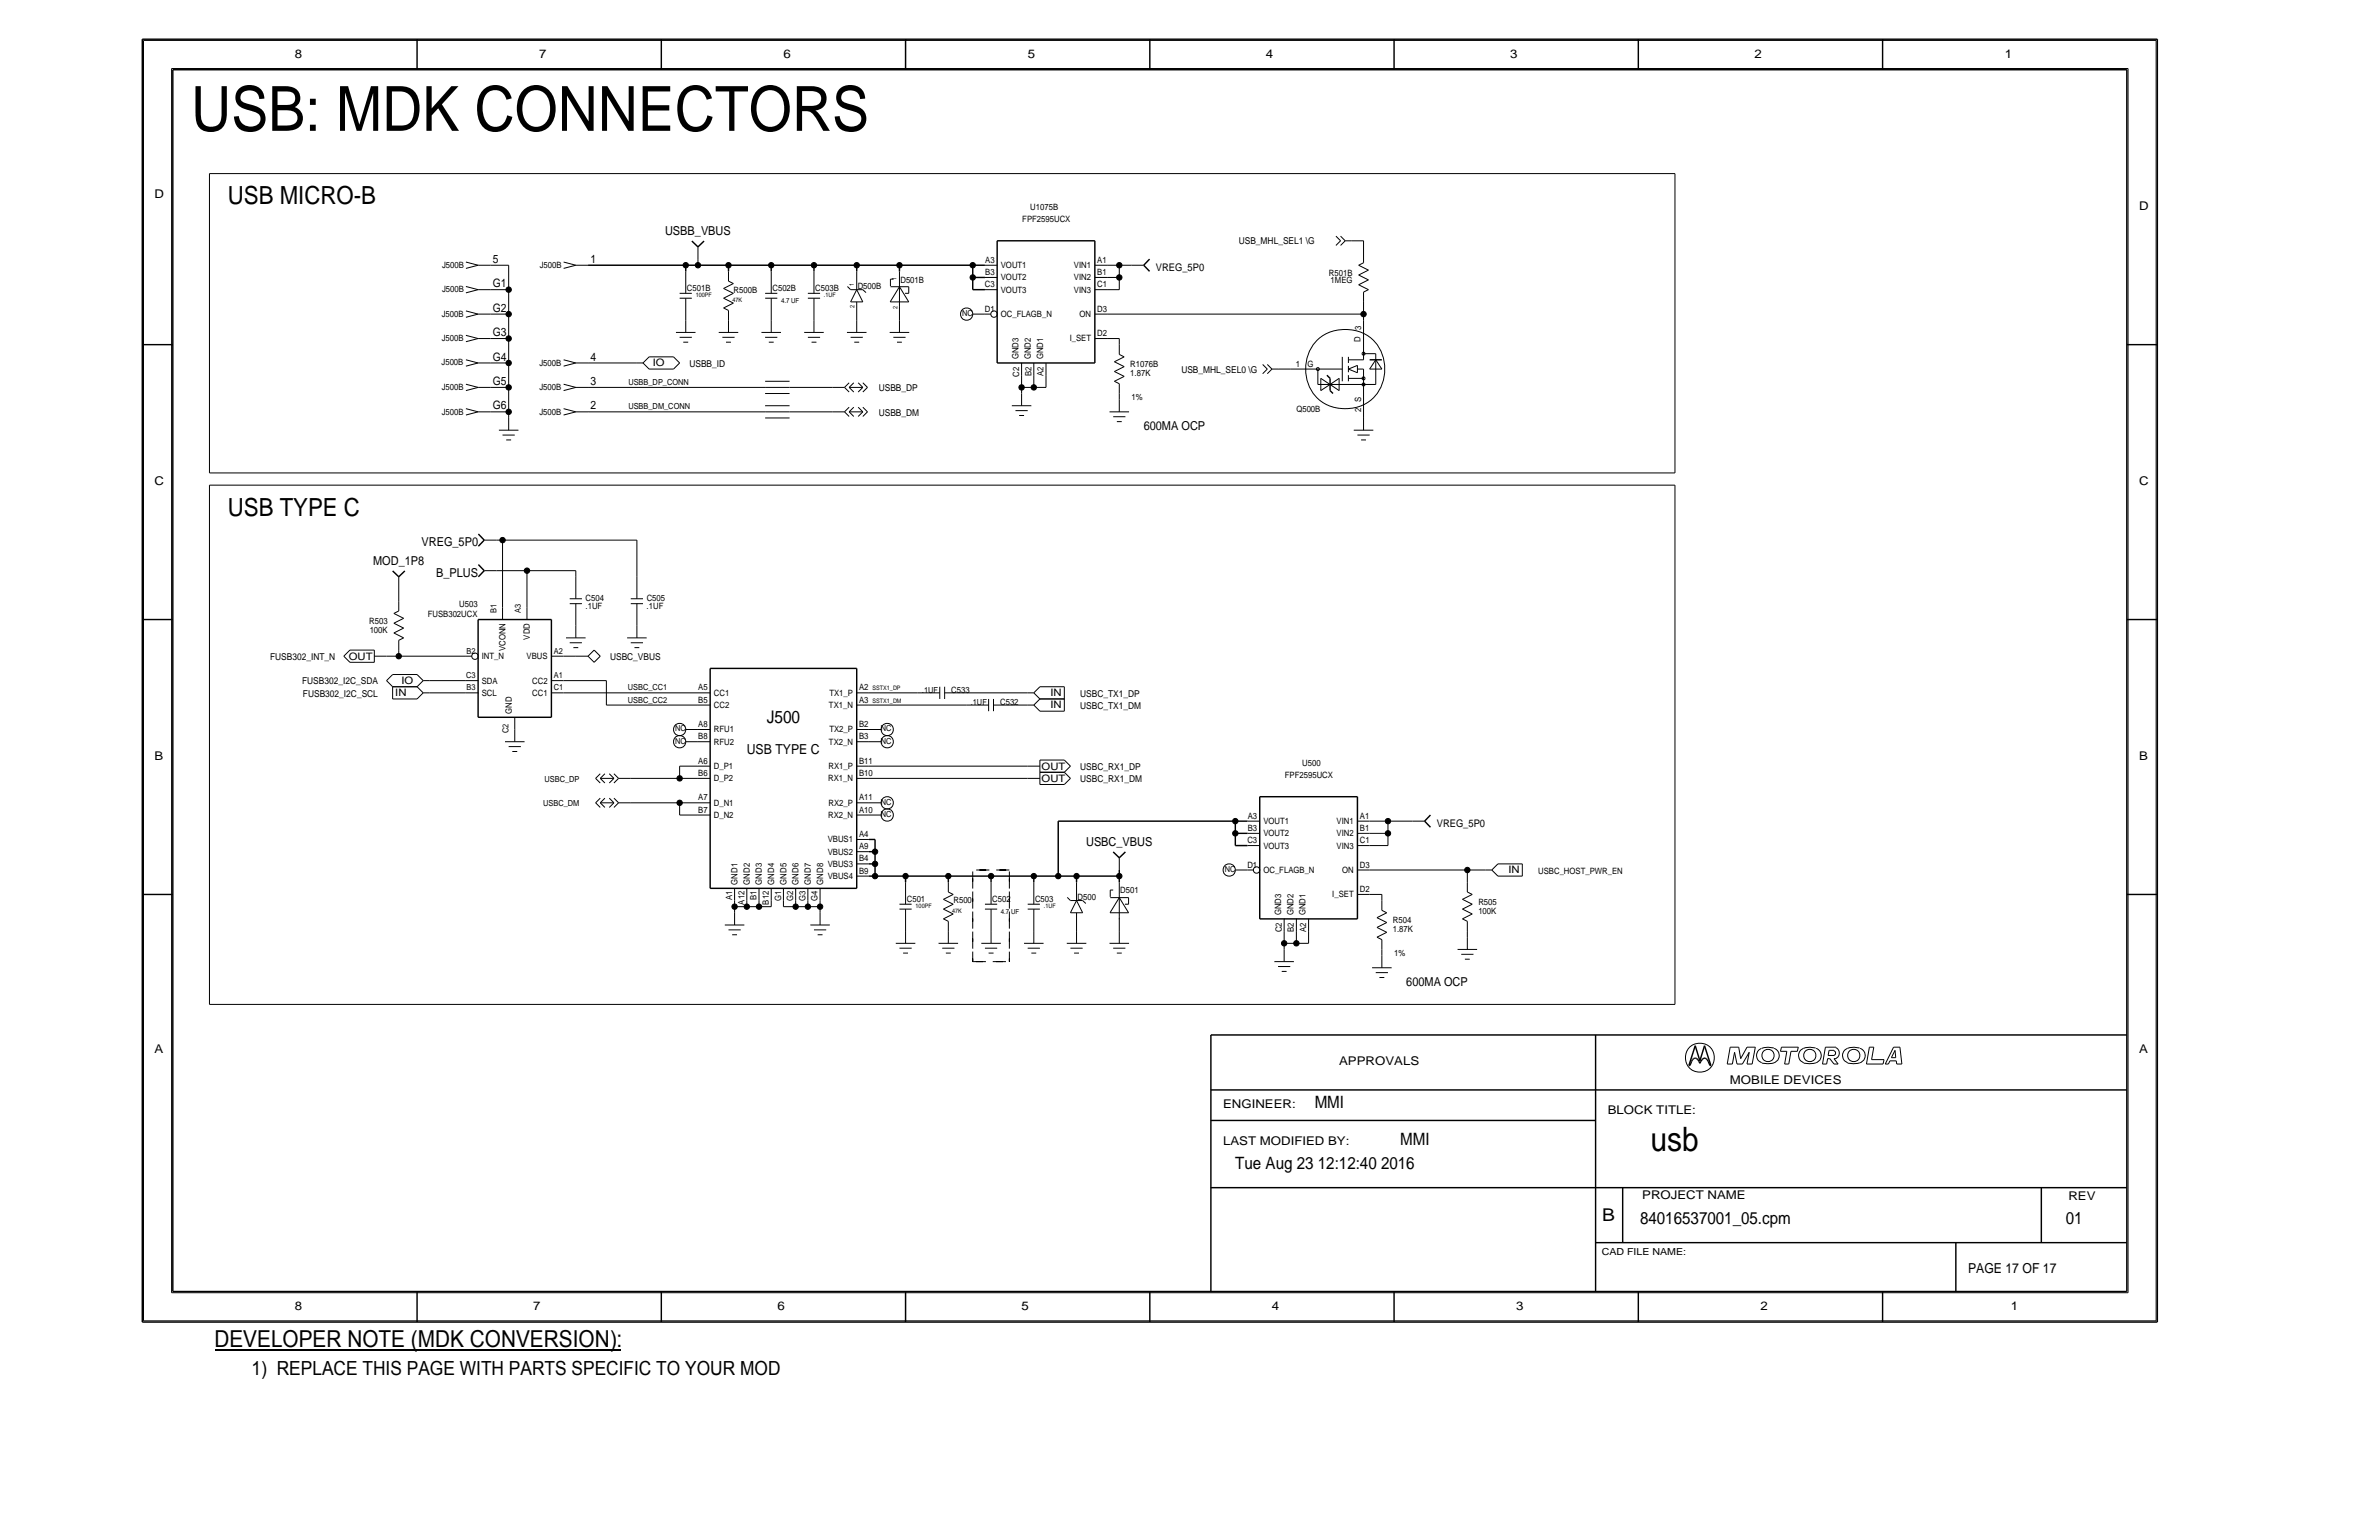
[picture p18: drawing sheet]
<svg xmlns="http://www.w3.org/2000/svg" width="432mm" height="279mm" viewBox="0 0 432 279" stroke-linecap="round" stroke-linejoin="round" font-family="sans-serif">
<defs><g id="words">
<text font-size="11.3" x="34.7" y="23.7">USB: MDK CONNECTORS</text>
<text font-size="6.1" x="299.6" y="208.8">usb</text>
<g font-size="4.5">
<text x="41.3" y="37">USB MICRO-B</text>
<text x="41.3" y="93.6">USB TYPE C</text>
</g>
<text font-size="4.2" x="38.9" y="244.4">DEVELOPER NOTE (MDK CONVERSION):</text>
<text font-size="3.5" x="45.7" y="249.4">1) REPLACE THIS PAGE WITH PARTS SPECIFIC TO YOUR MOD</text>
<text font-size="3.2" x="290.8" y="221.6">B</text>
<g font-size="3.1">
<text x="139.2" y="131.2">J500</text>
<text x="238.6" y="201.1">MMI</text>
<text x="254.1" y="207.7">MMI</text>
<text x="224.2" y="212.2">Tue Aug 23 12:12:40 2016</text>
<text x="297.7" y="222">84016537001_05.cpm</text>
<text x="374.9" y="222.1">01</text>
</g>
<g font-size="2.5">
<text x="135.5" y="136.8">USB TYPE C</text>
<text x="357.2" y="231">PAGE 17 OF 17</text>
</g>
<g font-size="2.2">
<text x="53.5" y="10.4">8</text>
<text x="97.9" y="10.4">7</text>
<text x="142.2" y="10.4">6</text>
<text x="186.5" y="10.4">5</text>
<text x="229.8" y="10.4">4</text>
<text x="274.1" y="10.4">3</text>
<text x="318.4" y="10.4">2</text>
<text x="363.9" y="10.4">1</text>
<text x="28" y="35.9">D</text>
<text x="388.2" y="38.1">D</text>
<text x="120.7" y="42.6">USBB_VBUS</text>
<text x="207.6" y="78">600MA OCP</text>
<text x="28" y="88">C</text>
<text x="388.2" y="88">C</text>
<text x="76.5" y="99.1">VREG_5P0</text>
<text x="67.7" y="102.4">MOD_1P8</text>
<text x="79.2" y="104.6">B_PLUS</text>
<text x="28" y="137.9">B</text>
<text x="388.2" y="137.9">B</text>
<text x="197.1" y="153.4">USBC_VBUS</text>
<text x="255.2" y="178.9">600MA OCP</text>
<text x="28" y="191.1">A</text>
<text x="388.2" y="191.1">A</text>
<text x="243.1" y="193.3">APPROVALS</text>
<text x="314" y="196.6">MOBILE DEVICES</text>
<text x="222" y="201.1">ENGINEER:</text>
<text x="291.8" y="202.2">BLOCK TITLE:</text>
<text x="222" y="207.7">LAST MODIFIED BY:</text>
<text x="298.1" y="217.6">PROJECT NAME</text>
<text x="375.4" y="217.7">REV</text>
<text x="53.5" y="237.6">8</text>
<text x="96.8" y="237.6">7</text>
<text x="141.1" y="237.6">6</text>
<text x="185.4" y="237.6">5</text>
<text x="230.9" y="237.6">4</text>
<text x="275.2" y="237.6">3</text>
<text x="319.5" y="237.6">2</text>
<text x="365" y="237.6">1</text>
</g>
<g font-size="2.1">
<text x="89.4" y="47.7">5</text>
<text x="107.2" y="47.7">1</text>
<text x="89.4" y="52.1">G1</text>
<text x="89.4" y="56.5">G2</text>
<text x="89.4" y="61">G3</text>
<text x="89.4" y="65.4">G4</text>
<text x="107.2" y="65.4">4</text>
<text x="89.4" y="69.8">G5</text>
<text x="107.2" y="69.8">3</text>
<text x="89.4" y="74.3">G6</text>
<text x="107.2" y="74.3">2</text>
</g>
<g font-size="1.9">
<text x="209.8" y="49.2">VREG_5P0</text>
<text x="118.5" y="66.5">IO</text>
<text x="63.3" y="119.8">OUT</text>
<text x="72.9" y="124.1">IO</text>
<text x="71.8" y="126.3">IN</text>
<text x="190.6" y="128.5">IN</text>
<text x="190.6" y="126.3">IN</text>
<text x="189.1" y="141.9">OUT</text>
<text x="189.1" y="139.7">OUT</text>
<text x="260.8" y="150.1">VREG_5P0</text>
<text x="273.8" y="158.5">IN</text>
</g>
<text font-size="1.8" x="290.7" y="227.7">CAD FILE NAME:</text>
<g font-size="1.7">
<text x="224.8" y="44.4">USB_MHL_SEL1 \G</text>
<text x="125.1" y="66.5">USBB_ID</text>
<text x="159.5" y="71">USBB_DP</text>
<text x="214.4" y="67.6">USB_MHL_SEL0 \G</text>
<text x="159.5" y="75.4">USBB_DM</text>
<text x="49" y="119.7">FUSB302_INT_N</text>
<text x="110.7" y="119.7">USBC_VBUS</text>
<text x="54.8" y="124.2">FUSB302_I2C_SDA</text>
<text x="55" y="126.4">FUSB302_I2C_SCL</text>
<text x="196.1" y="128.6">USBC_TX1_DM</text>
<text x="196.1" y="126.4">USBC_TX1_DP</text>
<text x="196.1" y="141.9">USBC_RX1_DM</text>
<text x="196.1" y="139.7">USBC_RX1_DP</text>
</g>
<g font-size="1.6">
<text x="185.5" y="40.4">FPF2595UCX</text>
<text x="187" y="38.1">U1075B</text>
<text x="178.8" y="47.7">A3</text>
<text x="199.2" y="47.7">A1</text>
<text x="80.2" y="48.7">J500B</text>
<text x="80.2" y="53">J500B</text>
<text x="98" y="48.7">J500B</text>
<text x="124.7" y="52.9">C501B</text>
<text x="133.2" y="53.1">R500B</text>
<text x="140.2" y="52.9">C502B</text>
<text x="148" y="52.9">C503B</text>
<text x="155.7" y="52.4">D500B</text>
<text x="163.4" y="51.3">D501B</text>
<text x="178.8" y="52.1">C3</text>
<text x="178.8" y="49.9">B3</text>
<text x="181.7" y="50.9">VOUT2</text>
<text x="181.7" y="48.7">VOUT1</text>
<text x="181.7" y="53.1">VOUT3</text>
<text x="194.9" y="50.9">VIN2</text>
<text x="194.9" y="53.1">VIN3</text>
<text x="194.9" y="48.7">VIN1</text>
<text x="199.2" y="52.1">C1</text>
<text x="199.2" y="49.9">B1</text>
<text x="241.2" y="50">R501B</text>
<text x="241.5" y="51.3">1MEG</text>
<text x="80.2" y="57.5">J500B</text>
<text x="178.8" y="56.5">D1</text>
<text x="181.7" y="57.5">OC_FLAGB_N</text>
<text x="196" y="57.5">ON</text>
<text x="199.2" y="56.5">D3</text>
<text x="247" y="59.9" transform="rotate(-90 247 59.9)">3</text>
<text x="80.2" y="62">J500B</text>
<text x="184.9" y="65.2" transform="rotate(-90 184.9 65.2)">GND3</text>
<text x="187.1" y="65.2" transform="rotate(-90 187.1 65.2)">GND2</text>
<text x="189.3" y="65.2" transform="rotate(-90 189.3 65.2)">GND1</text>
<text x="194.2" y="62">I_SET</text>
<text x="199.2" y="61">D2</text>
<text x="247" y="62" transform="rotate(-90 247 62)">D</text>
<text x="80.1" y="66.3">J500B</text>
<text x="80.2" y="70.8">J500B</text>
<text x="97.9" y="70.8">J500B</text>
<text x="97.9" y="66.4">J500B</text>
<text x="185" y="68.3" transform="rotate(-90 185 68.3)">C2</text>
<text x="187.2" y="68.2" transform="rotate(-90 187.2 68.2)">B2</text>
<text x="189.4" y="68.2" transform="rotate(-90 189.4 68.2)">A2</text>
<text x="205.2" y="66.7">R1076B</text>
<text x="205.2" y="68.3">1.87K</text>
<text x="235.2" y="66.5">1</text>
<text x="237.3" y="66.5">G</text>
<text x="80.2" y="75.2">J500B</text>
<text x="97.9" y="75.3">J500B</text>
<text x="205.4" y="72.5">1%</text>
<text x="235.3" y="74.7">Q500B</text>
<text x="247" y="74.8" transform="rotate(-90 247 74.8)">2</text>
<text x="247" y="72.9" transform="rotate(-90 247 72.9)">S</text>
<text x="67" y="113.2">R503</text>
<text x="77.6" y="111.9">FUSB302UCX</text>
<text x="83.3" y="110.1">U503</text>
<text x="106.3" y="110.4">.1UF</text>
<text x="106.3" y="109.1">C504</text>
<text x="117.4" y="110.4">.1UF</text>
<text x="117.4" y="109.1">C505</text>
<text x="67.1" y="114.8">100K</text>
<text x="87.4" y="119.6">INT_N</text>
<text x="91.7" y="118.1" transform="rotate(-90 91.7 118.1)">VCONN</text>
<text x="95.6" y="119.6">VBUS</text>
<text x="96.2" y="116" transform="rotate(-90 96.2 116)">VDD</text>
<text x="87.4" y="124">SDA</text>
<text x="96.6" y="124">CC2</text>
<text x="126.7" y="125.3">A5</text>
<text x="155.9" y="125.3">A2</text>
<text x="172.7" y="125.7">C533</text>
<text x="87.4" y="126.2">SCL</text>
<text x="92.9" y="129.5" transform="rotate(-90 92.9 129.5)">GND</text>
<text x="96.6" y="126.2">CC1</text>
<text x="126.7" y="131.9">A8</text>
<text x="126.7" y="127.5">B5</text>
<text x="129.6" y="128.5">CC2</text>
<text x="129.6" y="126.2">CC1</text>
<text x="150.5" y="128.5">TX1_N</text>
<text x="150.5" y="126.2">TX1_P</text>
<text x="155.9" y="127.5">A3</text>
<text x="155.9" y="131.9">B2</text>
<text x="181.5" y="127.9">C532</text>
<text x="126.7" y="134.1">B8</text>
<text x="129.6" y="135.1">RFU2</text>
<text x="129.6" y="132.9">RFU1</text>
<text x="150.5" y="135.1">TX2_N</text>
<text x="150.5" y="132.9">TX2_P</text>
<text x="155.9" y="134.1">B3</text>
<text x="126.7" y="140.8">B6</text>
<text x="126.7" y="138.6">A6</text>
<text x="129.6" y="141.8">D_P2</text>
<text x="129.6" y="139.5">D_P1</text>
<text x="150.3" y="141.8">RX1_N</text>
<text x="150.4" y="139.5">RX1_P</text>
<text x="155.9" y="138.6">B11</text>
<text x="155.9" y="140.8">B10</text>
<text x="233.2" y="141.2">FPF2595UCX</text>
<text x="236.4" y="139">U500</text>
<text x="126.7" y="145.2">A7</text>
<text x="126.7" y="147.4">B7</text>
<text x="129.6" y="146.2">D_N1</text>
<text x="129.6" y="148.4">D_N2</text>
<text x="150.3" y="148.4">RX2_N</text>
<text x="150.4" y="146.2">RX2_P</text>
<text x="155.9" y="147.4">A10</text>
<text x="155.9" y="145.2">A11</text>
<text x="226.5" y="148.5">A3</text>
<text x="229.3" y="149.5">VOUT1</text>
<text x="242.6" y="149.5">VIN1</text>
<text x="246.8" y="148.5">A1</text>
<text x="150.2" y="152.8">VBUS1</text>
<text x="150.2" y="155.1">VBUS2</text>
<text x="155.9" y="154.1">A9</text>
<text x="155.9" y="151.9">A4</text>
<text x="226.4" y="153">C3</text>
<text x="226.5" y="150.8">B3</text>
<text x="229.3" y="151.7">VOUT2</text>
<text x="229.3" y="153.9">VOUT3</text>
<text x="242.6" y="153.9">VIN3</text>
<text x="242.6" y="151.7">VIN2</text>
<text x="246.8" y="153">C1</text>
<text x="246.8" y="150.7">B1</text>
<text x="133.9" y="160.5" transform="rotate(-90 133.9 160.5)">GND1</text>
<text x="136.1" y="160.5" transform="rotate(-90 136.1 160.5)">GND2</text>
<text x="138.3" y="160.5" transform="rotate(-90 138.3 160.5)">GND3</text>
<text x="140.5" y="160.5" transform="rotate(-90 140.5 160.5)">GND4</text>
<text x="142.7" y="160.5" transform="rotate(-90 142.7 160.5)">GND5</text>
<text x="144.9" y="160.5" transform="rotate(-90 144.9 160.5)">GND6</text>
<text x="147.2" y="160.5" transform="rotate(-90 147.2 160.5)">GND7</text>
<text x="149.4" y="160.5" transform="rotate(-90 149.4 160.5)">GND8</text>
<text x="150.2" y="159.5">VBUS4</text>
<text x="150.2" y="157.3">VBUS3</text>
<text x="155.9" y="158.5">B9</text>
<text x="155.9" y="156.3">B4</text>
<text x="226.4" y="157.4">D1</text>
<text x="229.3" y="158.4">OC_FLAGB_N</text>
<text x="243.6" y="158.4">ON</text>
<text x="246.8" y="157.4">D3</text>
<text x="246.8" y="161.8">D2</text>
<text x="279.2" y="158.5">USBC_HOST_PWR_EN</text>
<text x="132.9" y="163.3" transform="rotate(-90 132.9 163.3)">A1</text>
<text x="135.1" y="164.1" transform="rotate(-90 135.1 164.1)">A12</text>
<text x="137.3" y="163.3" transform="rotate(-90 137.3 163.3)">B1</text>
<text x="139.5" y="164.1" transform="rotate(-90 139.5 164.1)">B12</text>
<text x="141.8" y="163.5" transform="rotate(-90 141.8 163.5)">G1</text>
<text x="144" y="163.5" transform="rotate(-90 144 163.5)">G2</text>
<text x="146.2" y="163.5" transform="rotate(-90 146.2 163.5)">G3</text>
<text x="148.4" y="163.5" transform="rotate(-90 148.4 163.5)">G4</text>
<text x="164.6" y="163.7">C501</text>
<text x="173.1" y="163.9">R500</text>
<text x="180.1" y="163.7">C502</text>
<text x="187.9" y="163.7">C503</text>
<text x="195.6" y="163.3">D500</text>
<text x="203.3" y="162.1">D501</text>
<text x="232.5" y="166" transform="rotate(-90 232.5 166)">GND3</text>
<text x="234.8" y="166" transform="rotate(-90 234.8 166)">GND2</text>
<text x="237" y="166" transform="rotate(-90 237 166)">GND1</text>
<text x="241.8" y="162.8">I_SET</text>
<text x="252.8" y="167.5">R504</text>
<text x="268.3" y="165.8">100K</text>
<text x="268.3" y="164.2">R505</text>
<text x="232.6" y="169.2" transform="rotate(-90 232.6 169.2)">C2</text>
<text x="234.9" y="169.1" transform="rotate(-90 234.9 169.1)">B2</text>
<text x="237.1" y="169.1" transform="rotate(-90 237.1 169.1)">A2</text>
<text x="252.8" y="169.1">1.87K</text>
<text x="253" y="173.4">1%</text>
</g>
<g font-size="1.5">
<text x="174.7" y="57.3">NC</text>
<text x="114" y="69.8">USBB_DP_CONN</text>
<text x="114" y="74.3">USBB_DM_CONN</text>
<text x="90.1" y="111.3" transform="rotate(-90 90.1 111.3)">B1</text>
<text x="94.5" y="111.3" transform="rotate(-90 94.5 111.3)">A3</text>
<text x="84.7" y="118.6">B2</text>
<text x="100.5" y="118.6">A2</text>
<text x="84.6" y="123">C3</text>
<text x="84.7" y="125.3">B3</text>
<text x="100.5" y="123">A1</text>
<text x="100.5" y="125.3">C1</text>
<text x="114" y="125.3">USBC_CC1</text>
<text x="167.3" y="125.7">.1UF</text>
<text x="114" y="127.5">USBC_CC2</text>
<text x="176.2" y="127.9">.1UF</text>
<text x="92.3" y="133" transform="rotate(-90 92.3 133)">C2</text>
<text x="122.6" y="134.9">NC</text>
<text x="122.6" y="132.7">NC</text>
<text x="159.9" y="134.9">NC</text>
<text x="159.9" y="132.7">NC</text>
<text x="98.8" y="141.9">USBC_DP</text>
<text x="98.6" y="146.3">USBC_DM</text>
<text x="159.9" y="148.2">NC</text>
<text x="159.9" y="146">NC</text>
<text x="222.3" y="158.2">NC</text>
</g>
<g font-size="1.2">
<text x="141.8" y="55">4.7 UF</text>
<text x="181.7" y="165.8">4.7 UF</text>
</g>
<g font-size="1.1">
<text x="126.3" y="54">100PF</text>
<text x="149.6" y="54">.1UF</text>
<text x="155" y="51.9" transform="rotate(-90 155 51.9)">1</text>
<text x="162.7" y="50.8" transform="rotate(-90 162.7 50.8)">1</text>
<text x="132.9" y="54.8">47K</text>
<text x="155.1" y="55.9" transform="rotate(-90 155.1 55.9)">2</text>
<text x="162.9" y="56" transform="rotate(-90 162.9 56)">2</text>
<text x="158.4" y="125.3">SSTX1_DP</text>
<text x="158.4" y="127.5">SSTX1_DM</text>
<text x="166.2" y="164.8">100PF</text>
<text x="172.8" y="165.6">47K</text>
<text x="189.5" y="164.8">.1UF</text>
</g>
</g></defs>
<g fill="none" stroke="#000" stroke-width=".18">
<path d="M26 7.3h365.3zM26 7.3v232.3zM31.1 12.4h355.2zM31.1 12.4v222.1zM386.3 12.4v222.1zM391.3 7.3v232.3zM38 31.5h266zM38 31.5v54.3zM304 31.5v54.3zM84.6 48.7l2.2-.6zM84.6 47.5l2.2 .6zM84.6 53.1l2.2-.5z"/>
<path d="M84.6 52l2.2 .6zM84.6 57.6l2.2-.6zM84.6 56.4l2.2 .6zM86.8 48.1h2.2zM86.8 52.6h2.2zM86.8 57h2.2zM89 48.1h3.3zM89 52.6h3.3zM89 57h3.3zM92.3 48.1v4.5zM92.3 52.6v4.4zM92.3 57v4.4z"/>
<path d="M102.3 48.7l2.2-.6zM102.3 47.5l2.2 .6zM104.5 48.1h2.2zM123.4 54.1h2.2zM123.4 53.2h2.2zM124.5 54.1v4zM124.5 49.2v4zM124.5 58.1v2.2zM126.7 47v1.1zM126.7 44.8v2.2zM131.3 52.3l1.8 .9zM131.3 55.9l1.8-.9z"/>
<path d="M131.3 54.1l1.8-.9zM131.3 54.1l1.8 .9zM131.3 52.3l1.8-.9zM131.3 55.9l.9 .4zM132.2 49.2v1.8zM132.2 56.3v1.8zM132.2 58.1v2.2zM132.2 51l.9 .4zM138.9 54.1h2.2zM138.9 53.2h2.2zM140 54.1v4zM140 49.2v4z"/>
<path d="M140 58.1v2.2zM146.6 54.1h2.2zM146.6 53.2h2.2zM147.7 54.1v4zM147.7 49.2v4zM147.7 58.1v2.2zM153.8 52l.6 .6zM154.4 52.6h2.2zM154.4 54.8h2.2zM155.5 58.1v2.2zM155.5 54.8v3.3zM155.5 49.2v3.4z"/>
<path d="M155.5 52.6l1.1 2.2zM155.5 52.6l-1.1 2.2zM156.6 52.6l.6 .5zM161.6 54.8h3.3zM161.6 50.6h.5zM161.6 50.6v1.3zM161.6 52h3.3zM163.3 52l-1.7 2.8zM163.3 49.2v2.3zM163.3 55.8v2.3zM163.3 52l1.6 2.8zM163.3 51.5v.5z"/>
<path d="M163.3 55.5v.5zM163.3 52v3.5zM163.3 58.1v2.2zM164.3 53.2h.6zM164.9 52v1.2zM176.6 57h2.2zM178.8 50.3h2.2zM178.8 52.6h2.2zM178.8 57h1zM178.8 48.1h2.2zM198.7 57h2.2zM198.7 52.6h2.2z"/>
<path d="M198.7 50.3h2.2zM198.7 48.1h2.2zM200.9 48.1h2.3zM200.9 50.3h2.3zM200.9 57h46.6zM200.9 52.6h2.3zM203.2 48.1v2.2zM203.2 48.1h2.2zM203.2 50.3v2.3zM205.4 48.1h2.2zM242.5 42.8l.8 .9zM243.3 42.8l.9 .9z"/>
<path d="M243.3 43.7l-.8 .8zM244.2 43.7l-.9 .8zM244.2 43.7h1.1zM245.3 43.7h2.2zM246.6 49.9l1.8 .9zM246.6 51.7l1.8-.9zM246.6 48.1l1.8 .9zM246.6 49.9l1.8-.9zM246.6 51.7l1.8 .9zM246.6 48.1l.9-.4zM247.5 54.8v2.2zM247.5 57v1.1z"/>
<path d="M247.5 43.7v2.2zM247.5 45.9v1.8zM247.5 53v1.8zM247.5 58.1v7.2zM247.5 53l.9-.4zM84.6 62l2.2-.6zM84.6 60.8l2.2 .6zM84.6 66.4l2.2-.5zM84.6 65.3l2.2 .6zM84.6 70.9l2.2-.6zM84.6 69.7l2.2 .6zM84.6 75.3l2.2-.6z"/>
<path d="M84.6 74.1l2.2 .6zM86.8 61.4h2.2zM86.8 65.9h2.2zM86.8 70.3h2.2zM86.8 74.7h2.2zM89 61.4h3.3zM89 65.9h3.3zM89 70.3h3.3zM89 74.7h3.3zM90.6 78h3.5zM91.2 78.9h2.2zM91.9 79.8h.9z"/>
<path d="M92.3 61.4v4.5zM92.3 65.9v4.4zM92.3 70.3v4.4zM92.3 74.7v1.1zM92.3 75.8v2.2zM102.3 66.4l2.2-.5zM102.3 65.3l2.2 .6zM102.3 70.9l2.2-.6zM102.3 69.7l2.2 .6zM102.3 75.3l2.2-.6zM102.3 74.1l2.2 .6zM104.5 65.9h2.2z"/>
<path d="M104.5 70.3h2.2zM104.5 74.7h2.2zM106.7 65.9h8.9zM106.7 74.7h32.2zM106.7 70.3h32.2zM115.6 65.9h1.1zM116.7 65.9l1.1 1.1zM117.8 67h4.4zM117.8 64.7h4.4zM117.8 64.7l-1.1 1.2zM122.2 64.7l1.2 1.2zM122.7 60.3h3.5z"/>
<path d="M123.4 65.9l-1.2 1.1zM123.4 61.2h2.2zM124 62.1h.9zM130.5 60.3h3.5zM131.1 61.2h2.2zM131.8 62.1h.9zM138.2 60.3h3.6zM138.9 74.7h4.4zM138.9 73.6h4.4zM138.9 75.8h4.4zM138.9 70.3h4.4zM138.9 69.2h4.4z"/>
<path d="M138.9 71.4h4.4zM138.9 61.2h2.2zM139.5 62.1h.9zM143.3 74.7h7.8zM143.3 70.3h7.8zM146 60.3h3.5zM146.6 61.2h2.2zM147.3 62.1h.9zM151.1 74.7h2.2zM151.1 70.3h2.2zM153.3 74.7l.8 .9zM153.3 70.3l.8 .8z"/>
<path d="M153.7 60.3h3.6zM154.1 74.7l.9 .9zM154.1 70.3l.9 .8zM154.1 74.7h2.5zM154.1 70.3h2.5zM154.1 73.9l-.8 .8zM154.1 69.4l-.8 .9zM154.4 61.2h2.2zM155 73.9l-.9 .8zM155 69.4l-.9 .9zM155.1 62.1h.8zM155.8 73.9l.8 .8z"/>
<path d="M155.8 69.4l.8 .9zM156.6 73.9l.8 .8zM156.6 69.4l.8 .9zM156.6 74.7l-.8 .9zM156.6 70.3l-.8 .8zM157.4 74.7l-.8 .9zM157.4 70.3l-.8 .8zM161.5 60.3h3.5zM162.1 61.2h2.3zM162.8 62.1h.9zM183.7 73.6h3.5zM184.3 74.5h2.2z"/>
<path d="M185 75.4h.9zM185.4 68.1v2.2zM185.4 70.3v1.1zM185.4 71.4v2.2zM185.4 65.9v2.2zM185.4 70.3h2.2zM187.6 68.1v2.2zM187.6 65.9v2.2zM187.6 70.3h2.3zM189.9 68.1v2.2zM189.9 65.9v2.2zM198.7 61.4h2.2z"/>
<path d="M200.9 61.4h2.3zM201.4 74.7h3.5zM202 75.6h2.3zM202.3 65.6l1.7 .9zM202.3 69.2l1.7-.9zM202.3 69.2l.9 .4zM202.3 67.4l1.7-.9zM202.3 67.4l1.7 .9zM202.3 65.6l1.7-.9zM202.7 76.5h.9zM203.2 71.4v1.1zM203.2 61.4v1.1z"/>
<path d="M203.2 72.5v2.2zM203.2 62.5v1.8zM203.2 69.6v1.8zM203.2 64.3l.8 .4zM229.2 66.1l.8 .9zM230 67l-.8 .8zM230 66.1l.9 .9zM230.9 67l-.9 .8zM230.9 67h1.1zM232 67h2.2zM234.2 67h9.4zM239 66.8h.4v.3h-.4z"/>
<path d="M239.2 67v2.8zM239.2 61.6a7.4 7.4 0 0 1 11.3 1.9 7.2 7.2 0 0 1-.5 7.8 7.2 7.2 0 0 1-7.3 2.7 7.2 7.2 0 0 1-4.9-10.5l.6-1zM239.2 69.8h10.5zM239.7 68.6v2.3zM239.7 70.9l1.7-1.1zM239.7 68.6l1.7 1.2zM241.4 69.8l1.7-1.2zM241.4 69.8l1.7 1.1zM243.1 68.6v2.3zM243.6 64.7v4.5zM244.7 67l1.7 .6zM244.7 68.1v1.1z"/>
<path d="M244.7 64.7v1.2zM244.7 66.4v1.1zM244.7 67l1.7-.7zM244.7 68.6h2.8zM244.7 65.3h2.8zM245.7 78h3.6zM246.4 78.9h2.2zM246.4 66.3v1.3zM246.4 67h1.1zM247 79.8h.9zM247.3 69.6h.4v.3h-.4zM247.3 68.5h.4v.3h-.4z"/>
<path d="M247.3 64h.4v.4h-.4zM247.5 75.8v2.2zM247.5 67v8.8zM247.5 64.2h2.2zM248.6 67h2.2zM249.7 65.3l1.1 1.7zM249.7 64.2v5.6zM249.7 65.3l-1.1 1.7zM38 85.8h266zM38 88h266zM38 88v94.2zM87.9 98h2.2z"/>
<path d="M90.1 98h1.1zM91.2 98h24.4zM91.2 98v12.2zM115.6 98v6.6zM304 88v94.2zM62.4 119.1l1.1 1.1zM63.5 117.9h4.4zM63.5 117.9l-1.1 1.2zM67.9 119.1h2.3zM67.9 117.9v2.3zM70.2 119.1h2.2zM71.5 113.1l1.8 .9z"/>
<path d="M71.5 114.8l1.8-.8zM71.5 111.3l1.8 .9zM71.5 113.1l1.8-.9zM71.5 114.8l1.8 .9zM71.5 111.3l.9-.4zM72.4 119.1h12.2zM72.4 106.9v2.2zM72.4 117.9v1.2zM72.4 104.6v2.3zM72.4 109.1v1.8zM72.4 116.2v1.7zM72.4 116.2l.9-.5z"/>
<path d="M84.6 119.1h1zM87.9 103.5h2.2zM90.1 103.5h5.5zM91.2 110.2v2.2zM95.6 103.5h8.9zM95.6 103.5v6.7zM95.6 110.2v2.2zM100.1 119.1h2.2zM102.3 119.1h2.2zM102.7 115.7h3.6zM103.4 109.5h2.2zM103.4 108.6h2.2z"/>
<path d="M103.4 116.6h2.2zM104.1 117.5h.9zM104.5 103.5v1.1zM104.5 109.5v4zM104.5 104.6v4zM104.5 113.5v2.2zM104.5 119.1h2.2zM106.7 119.1l1.1 1.1zM106.7 119.1l1.1-1.2zM107.8 117.9l1.1 1.2zM108.9 119.1l-1.1 1.1zM113.8 115.7h3.6z"/>
<path d="M114.5 109.5h2.2zM114.5 108.6h2.2zM114.5 116.6h2.2zM115.2 117.5h.8zM115.6 109.5v4zM115.6 104.6v4zM115.6 113.5v2.2zM63.5 120.2h4.4zM70.2 123.5l1.1 1.1zM71.3 124.6h4.4zM71.3 122.4h4.4zM71.3 122.4l-1.1 1.1z"/>
<path d="M71.3 124.6v2.2zM71.3 126.8h4.4zM75.7 122.4l1.1 1.1zM75.7 124.6l1.1 1.1zM76.8 125.7h1.1zM76.8 123.5h1.1zM76.8 123.5l-1.1 1.1zM76.8 125.7l-1.1 1.1zM77.9 123.5h6.7zM77.9 125.7h6.7zM84.6 125.7h2.2zM84.6 123.5h2.2z"/>
<path d="M91.7 134.6h3.5zM92.3 135.5h2.2zM93 136.3h.9zM93.4 130.1v2.3zM93.4 132.4v2.2zM100.1 125.7h2.2zM100.1 123.5h2.2zM102.3 123.5h7.8zM102.3 125.7h24.4zM110.1 123.5v4.4zM110.1 127.9h16.6zM123.4 139h3.3z"/>
<path d="M123.4 139v2.2zM124.5 134.6h2.2zM124.5 132.4h2.2zM126.7 132.4h2.2zM126.7 134.6h2.2zM126.7 139h2.2zM126.7 127.9h2.2zM126.7 125.7h2.2zM155.5 134.6h2.2zM155.5 125.7h2.2zM155.5 127.9h2.2zM155.5 132.4h2.2z"/>
<path d="M155.5 139h2.2zM157.7 125.7h8.9zM157.7 139h28.8zM157.7 127.9h17.7zM157.7 134.6h2.2zM157.7 132.4h2.2zM166.6 125.7h4zM170.6 124.6v2.2zM171.5 125.7h3.9zM171.5 124.6v2.2zM175.4 125.7h11.1zM175.4 127.9h4z"/>
<path d="M179.4 126.8v2.2zM180.3 127.9h4zM180.3 126.8v2.2zM184.3 127.9h2.2zM186.5 127.9h1.1zM186.5 125.7h1.1zM186.5 139h2.2zM187.6 127.9l1.1 1.1zM187.6 125.7l1.1 1.1zM188.7 126.8h4.5zM188.7 129h4.5zM188.7 124.6h4.5z"/>
<path d="M188.7 137.9h4.5zM188.7 137.9v2.2zM188.7 126.8l-1.1 1.1zM188.7 124.6l-1.1 1.1zM193.2 137.9l1.1 1.1zM193.2 126.8v2.2zM193.2 124.6v2.2zM194.3 139l-1.1 1.1zM108.1 145.7l.8 .8zM108.1 141.2l.8 .9zM108.1 145.7l.8-.9zM108.1 141.2l.8-.8z"/>
<path d="M108.9 145.7l.9 .8zM108.9 141.2l.9 .9zM108.9 145.7l.9-.9zM108.9 141.2l.9-.8zM108.9 145.7h2.5zM108.9 141.2h2.5zM110.6 144.8l.8 .9zM110.6 140.4l.8 .8zM110.6 146.5l.8-.8zM110.6 142.1l.8-.9zM111.4 144.8l.9 .9zM111.4 140.4l.9 .8z"/>
<path d="M111.4 146.5l.9-.8zM111.4 142.1l.9-.9zM112.3 145.7h2.2zM112.3 141.2h2.2zM114.5 145.7h8.9zM114.5 141.2h8.9zM123.4 145.7h3.3zM123.4 145.7v2.2zM123.4 147.9h3.3zM123.4 141.2h3.3zM126.7 145.7h2.2zM126.7 147.9h2.2z"/>
<path d="M126.7 141.2h2.2zM155.5 159h2.2zM155.5 156.7h2.2zM155.5 154.5h2.2zM155.5 152.3h2.2zM155.5 147.9h2.2zM155.5 141.2h2.2zM155.5 145.7h2.2zM157.7 141.2h28.8zM157.7 147.9h2.2zM157.7 145.7h2.2zM186.5 141.2h2.2z"/>
<path d="M188.7 140.1h4.5zM188.7 142.3h4.5zM188.7 140.1v2.2zM193.2 140.1l1.1 1.1zM194.3 141.2l-1.1 1.1zM203.2 155.6v2.2zM224.2 157.8h2.2zM226.4 151.2h2.2zM226.4 153.4h2.2zM226.4 157.8h1.1zM226.4 149h2.2zM246.4 157.8h2.2z"/>
<path d="M246.4 153.4h2.2zM246.4 151.2h2.2zM246.4 149h2.2zM248.6 157.8h17.7zM248.6 151.2h3.3zM248.6 149h3.3zM248.6 153.4h3.3zM251.9 149v2.2zM251.9 151.2v2.2zM251.9 149h4.5zM256.4 149h2.2zM266.3 157.8h3.4z"/>
<path d="M266.3 157.8v2.3zM269.7 157.8h1.1zM270.8 157.8l1.1-1.1zM270.8 157.8l1.1 1.2zM271.9 156.7h4.4zM271.9 159h4.4zM276.3 156.7v2.3zM131.6 167.8h3.5zM132.2 168.7h2.2zM132.9 169.6h.9zM133.3 163.4v1.1zM133.3 164.5v1.1z"/>
<path d="M133.3 161.2v2.2zM133.3 165.6v2.2zM133.3 164.5h2.2zM135.5 163.4v1.1zM135.5 161.2v2.2zM135.5 164.5h2.3zM137.8 163.4v1.1zM137.8 161.2v2.2zM137.8 164.5h2.2zM140 163.4v1.1zM140 161.2v2.2zM142.2 164.5h2.2z"/>
<path d="M142.2 163.4v1.1zM142.2 161.2v2.2zM144.4 164.5h2.2zM144.4 163.4v1.1zM144.4 161.2v2.2zM146.6 164.5h2.2zM146.6 163.4v1.1zM146.6 161.2v2.2zM147.1 167.8h3.5zM147.7 168.7h2.3zM148.4 169.6h.9zM148.8 163.4v1.1z"/>
<path d="M148.8 164.5v1.1zM148.8 165.6v2.2zM148.8 161.2v2.2zM162.6 171.1h3.5zM163.3 164.9h2.2zM163.3 164.1h2.2zM163.3 172h2.2zM163.9 172.9h.9zM164.4 164.9v4zM164.4 160.1v4zM164.4 168.9v2.2zM170.4 171.1h3.5z"/>
<path d="M171 172h2.2zM171.2 163.2l1.8 .9zM171.2 166.7l1.8-.9zM171.2 164.9l1.8-.8zM171.2 164.9l1.8 .9zM171.2 163.2l1.8-.9zM171.2 166.7l.9 .5zM171.7 172.9h.9zM172.1 160.1v1.7zM172.1 167.2v1.7zM172.1 168.9v2.2zM172.1 161.8l.9 .5z"/>
<path d="M178.1 171.1h3.6zM178.8 164.9h2.2zM178.8 164.1h2.2zM178.8 172h2.2zM179.4 172.9h.9zM179.9 164.9v4zM179.9 160.1v4zM179.9 168.9v2.2zM185.9 171.1h3.5zM186.5 164.9h2.2zM186.5 164.1h2.2zM186.5 172h2.2z"/>
<path d="M187.2 172.9h.9zM187.6 164.9v4zM187.6 160.1v4zM187.6 168.9v2.2zM193.6 171.1h3.6zM193.7 162.8l.6 .6zM194.3 163.4h2.2zM194.3 172h2.2zM194.3 165.6h2.2zM195 172.9h.8zM195.4 165.6v3.3zM195.4 160.1v3.3z"/>
<path d="M195.4 163.4l1.1 2.2zM195.4 168.9v2.2zM195.4 163.4l-1.1 2.2zM196.5 163.4l.6 .5zM201.4 171.1h3.5zM201.5 165.6h3.3zM201.5 161.5h.5zM201.5 161.5v1.2zM201.5 162.9h3.3zM202 172h2.3zM202.7 172.9h.9zM203.2 162.9l-1.7 2.7z"/>
<path d="M203.2 160.1v2.3zM203.2 166.6v2.3zM203.2 162.9l1.6 2.7zM203.2 162.4v.5zM203.2 166.4v.4zM203.2 162.9v3.5zM203.2 168.9v2.2zM204.2 164.1h.6zM204.8 162.9v1.2zM231.3 174.5h3.6zM232 175.4h2.2zM232.6 176.2h.9z"/>
<path d="M233.1 168.9v2.2zM233.1 171.1v1.2zM233.1 172.3v2.2zM233.1 166.7v2.2zM233.1 171.1h2.2zM235.3 168.9v2.2zM235.3 166.7v2.2zM235.3 171.1h2.2zM237.5 168.9v2.2zM237.5 166.7v2.2zM246.4 162.3h2.2zM248.6 162.3h2.2z"/>
<path d="M249 175.6h3.6zM249.7 176.5h2.2zM249.9 166.5l1.8 .9zM249.9 170l1.8-.9zM249.9 168.3l1.8-.9zM249.9 168.3l1.8 .8zM249.9 166.5l1.8-.9zM249.9 170l.9 .5zM250.4 177.4h.9zM250.8 172.3v1.1zM250.8 162.3v1.1zM250.8 173.4v2.2z"/>
<path d="M250.8 163.4v1.8zM250.8 170.5v1.8zM250.8 165.2l.9 .4zM264.6 172.3h3.5zM265.2 173.1h2.2zM265.4 163.2l1.8 .9zM265.4 166.7l1.8-.9zM265.4 164.9l1.8-.8zM265.4 164.9l1.8 .9zM265.4 163.2l1.8-.9zM265.4 166.7l.9 .5zM265.9 174h.9z"/>
<path d="M266.3 168.9v1.1zM266.3 170v2.3zM266.3 160.1v1.7zM266.3 167.2v1.7zM266.3 161.8l.9 .5zM38 182.2h266zM313.5 193h.9zM314 190l-.5 3zM314 190h1.6zM314.8 190.9l-.4 2.1zM314.8 190.9l.5 2.1zM315.3 193h.9z"/>
<path d="M315.6 190l.3 2.1zM317.1 190h1.5zM317.1 190l-1.2 2.1zM317.1 193h.9zM317.5 190.9l-.4 2.1zM317.5 190.9l-1.3 2.1zM318.6 190l-.6 3zM319.7 190.2a1.4 1.4 0 0 0-.9 1.3 1.4 1.4 0 0 0 1 1.3M322 190.2l-.2-.1a3.5 3.5 0 0 0-2 .1M322 190.2a1.42 1.42 0 0 1 .9 1.7 1.42 1.42 0 0 1-1.5 1.1l-1.6-.1M323.2 190.7h1.1zM323.3 190h3.1z"/>
<path d="M323.3 190l-.1 .7zM323.9 193h.8zM324.3 190.7l-.4 2.3zM325.1 190.7h1.1zM325.1 190.7l-.4 2.3zM326.4 190l-.2 .7zM329.5 190.2a2.61 2.61 0 0 0-2.9 .7 1.42 1.42 0 0 0 .8 1.9M329.6 192.8l-1.2 .2-1-.1M329.6 190.2a1.38 1.38 0 0 1 1 1.3 1.38 1.38 0 0 1-1 1.3M330.8 193h.7zM331.3 190h1.9zM331.3 190l-.5 3z"/>
<path d="M331.7 192.1h.4zM331.7 192.1l-.2 .9zM331.8 191.5h1.1zM332 190.6l-.2 .9zM332 190.6h.9zM332.1 192.1l.8 .9zM332.8 190.7a.43 .43 0 0 1 .4 .4 .43 .43 0 0 1-.4 .4M332.9 192.1l.7 .9zM332.9 192.1h.3zM332.9 193h.7zM333.2 190.1a1.08 1.08 0 0 1 .6 1 1.08 1.08 0 0 1-.6 1M337.5 190.2a2.61 2.61 0 0 0-2.9 .7 1.42 1.42 0 0 0 .8 1.9"/>
<path d="M337.6 192.8l-1.3 .2-.9-.1M337.6 190.2a1.38 1.38 0 0 1 .9 1.3 1.38 1.38 0 0 1-.9 1.3M338.8 193h3zM339.3 190h.8zM339.3 190l-.5 3zM339.7 192.2h2.3zM340.1 190l-.4 2.2zM342 192.2l-.2 .8zM342.2 193h.6zM343 192.5l-.2 .5zM343 192.5h1.2zM343.3 191.9h.8z"/>
<path d="M343.7 190l-1.5 3zM343.7 190h1.1zM344 190.6l.1 1.3zM344 190.6l-.7 1.3zM344.2 192.5l.1 .5zM344.3 193h.9zM344.8 190l.4 3zM26 239.6h365.3zM31.1 234.5h355.2z"/>
<circle cx="175.4" cy="57" r="1.12"/>
<circle cx="180.4" cy="57" r=".58"/>
<circle cx="86.2" cy="119.1" r=".58"/>
<circle cx="123.4" cy="134.6" r="1.12"/>
<circle cx="123.4" cy="132.4" r="1.12"/>
<circle cx="161" cy="134.6" r="1.12"/>
<circle cx="161" cy="132.4" r="1.12"/>
<circle cx="161" cy="145.7" r="1.12"/>
<circle cx="161" cy="147.9" r="1.12"/>
<circle cx="223.1" cy="157.9" r="1.12"/>
<circle cx="228.1" cy="157.8" r=".58"/>
<circle cx="308.5" cy="191.9" r="2.64"/>
<circle cx="320.9" cy="191.5" r="1.12"/>
<circle cx="328.5" cy="191.5" r="1.12"/>
<circle cx="336.5" cy="191.5" r="1.12"/>
</g>
<g fill="none" stroke="#000" stroke-width=".26">
<path d="M25.8 7.1v232.8zM25.8 7.1h365.8zM31.4 12.7v221.6zM31.4 12.7h354.6zM75.7 7.1v5.6zM120 7.1v5.6zM164.4 7.1v5.6zM208.7 7.1v5.6zM253 7.1v5.6zM297.4 7.1v5.6zM341.7 7.1v5.6zM386 12.7v221.6z"/>
<path d="M391.6 7.1v232.8zM106.7 48.1h17.8zM124.5 48.1h2.2zM124.5 48.1v1.1zM125.6 43.7l1.1 1.1zM126.7 44.8l1.1-1.1zM126.7 48.1h5.5zM132.2 48.1h7.8zM132.2 48.1v1.1zM140 48.1h7.7zM140 48.1v1.1zM147.7 48.1h7.8z"/>
<path d="M147.7 48.1v1.1zM155.5 48.1h7.8zM155.5 48.1v1.1zM163.3 48.1h13.3zM163.3 48.1v1.1zM176.6 48.1h2.2zM176.6 48.1v2.2zM176.6 50.3h2.2zM176.6 50.3v2.3zM176.6 52.6h2.2zM181 43.7v22.2zM181 43.7h17.7z"/>
<path d="M198.7 43.7v22.2zM207.6 48.1l1.1 1.1zM208.7 47l-1.1 1.1zM25.8 62.5h5.6zM181 65.9h17.7zM240.8 68.1l.6 .5zM241.4 70.9l.5 .5zM241.4 68.6v2.3zM248.6 65.3h2.2zM386 62.5h5.6zM86.8 96.9l1.1 1.1zM87.9 98l-1.1 1.1z"/>
<path d="M25.8 112.4h5.6zM71.3 103.6l1.1 1zM72.4 104.6l1.1-1zM86.8 112.4v17.7zM86.8 112.4h13.3zM86.8 102.4l1.1 1.1zM87.9 103.5l-1.1 1.1zM100.1 112.4v17.7zM386 112.4h5.6zM86.8 130.1h13.3zM128.9 121.3h26.6zM128.9 121.3v39.9z"/>
<path d="M155.5 121.3v39.9zM157.7 159h1.1zM157.7 156.7h1.1zM157.7 154.5h1.1zM157.7 152.3h1.1zM158.8 159h5.6zM158.8 156.7v2.3zM158.8 154.5v2.2zM158.8 152.3v2.2zM164.4 159h7.7zM164.4 159v1.1zM172.1 159h7.8z"/>
<path d="M172.1 159v1.1zM179.9 159h7.7zM179.9 159v1.1zM187.6 159h4.5zM187.6 159v1.1zM192.1 149h32.1zM192.1 149v10zM192.1 159h3.3zM195.4 159v1.1zM195.4 159h7.8zM202 154.6l1.2 1zM203.2 155.6l1.1-1z"/>
<path d="M203.2 157.8v1.2zM203.2 159v1.1zM224.2 151.2h2.2zM224.2 149v2.2zM224.2 151.2v2.2zM224.2 153.4h2.2zM224.2 149h2.2zM228.6 144.5v22.2zM228.6 144.5h17.8zM246.4 144.5v22.2zM258.6 149l1 1.1zM259.6 147.9l-1 1.1z"/>
<path d="M25.8 162.3h5.6zM128.9 161.2h26.6zM228.6 166.7h17.8zM386 162.3h5.6zM219.8 197.7h166.2zM219.8 187.8v46.5zM219.8 187.8h166.2zM289.6 187.8v46.5zM306.5 193.3h.2zM306.9 193l-.2 .3zM307 192.6l-.1 .4zM307.2 192.2l-.2 .4z"/>
<path d="M307.4 192.1l-.2 .1zM307.4 192.1l.2-.1zM307.6 192h.2zM307.7 189.7l-1.2 3.6zM307.7 189.7l.8 2.8zM307.8 192l.2 .1zM308 192.1l.2 .1zM308.2 192.2l.2 .4zM308.4 192.6l.1 .3zM308.7 192.6l-.2 .3zM308.9 192.2l-.2 .4zM309.1 192.1l.2-.1z"/>
<path d="M309.1 192.1l-.2 .1zM309.3 192h.2zM309.4 189.7l1.1 3.6zM309.4 189.7l-.9 2.8zM309.5 192l.2 .1zM309.7 192.1l.2 .1zM309.9 192.2l.1 .4zM310 192.6l.3 .4zM310.3 193l.1 .3zM310.4 193.3h.1zM219.8 215.5h166.2zM219.8 203.3h69.8z"/>
<path d="M294.5 215.5v10zM370.5 215.5v10zM25.8 239.9h365.8zM31.4 234.3h354.6zM75.7 234.3v5.6zM120 234.3v5.6zM164.4 234.3v5.6zM208.7 234.3v5.6zM253 234.3v5.6zM289.6 225.5h96.4zM297.4 234.3v5.6zM341.7 234.3v5.6z"/>
<path d="M355 225.5v8.8z"/>
</g>
<path d="M176.6 157.8v16.7zM176.6 157.8h6.6zM183.2 157.8v16.7zM176.6 174.5h6.6z" fill="none" stroke="#000" stroke-width=".18" stroke-dasharray="1.8" stroke-linecap="butt"/>
<g fill="#000" stroke="#000" stroke-width=".18">
<circle cx="92.3" cy="57" r=".49"/>
<circle cx="92.3" cy="52.6" r=".49"/>
<circle cx="124.5" cy="48.1" r=".49"/>
<circle cx="126.7" cy="48.1" r=".49"/>
<circle cx="132.2" cy="48.1" r=".49"/>
<circle cx="140" cy="48.1" r=".49"/>
<circle cx="147.7" cy="48.1" r=".49"/>
<circle cx="155.5" cy="48.1" r=".49"/>
<circle cx="163.3" cy="48.1" r=".49"/>
<circle cx="176.6" cy="50.3" r=".49"/>
<circle cx="176.6" cy="48.1" r=".49"/>
<circle cx="203.2" cy="50.3" r=".49"/>
<circle cx="203.2" cy="48.1" r=".49"/>
<circle cx="247.5" cy="57" r=".49"/>
<circle cx="92.3" cy="74.7" r=".49"/>
<circle cx="92.3" cy="65.9" r=".49"/>
<circle cx="92.3" cy="70.3" r=".49"/>
<circle cx="92.3" cy="61.4" r=".49"/>
<circle cx="185.4" cy="70.3" r=".49"/>
<circle cx="187.6" cy="70.3" r=".49"/>
<circle cx="91.2" cy="98" r=".49"/>
<circle cx="72.4" cy="119.1" r=".49"/>
<circle cx="95.6" cy="103.5" r=".49"/>
<circle cx="123.4" cy="145.7" r=".49"/>
<circle cx="123.4" cy="141.2" r=".49"/>
<circle cx="158.8" cy="159" r=".49"/>
<circle cx="158.8" cy="156.7" r=".49"/>
<circle cx="158.8" cy="154.5" r=".49"/>
<circle cx="164.4" cy="159" r=".49"/>
<circle cx="172.1" cy="159" r=".49"/>
<circle cx="179.9" cy="159" r=".49"/>
<circle cx="187.6" cy="159" r=".49"/>
<circle cx="192.1" cy="159" r=".49"/>
<circle cx="195.4" cy="159" r=".49"/>
<circle cx="203.2" cy="159" r=".49"/>
<circle cx="224.2" cy="149" r=".49"/>
<circle cx="224.2" cy="151.2" r=".49"/>
<circle cx="251.9" cy="149" r=".49"/>
<circle cx="251.9" cy="151.2" r=".49"/>
<circle cx="266.3" cy="157.8" r=".49"/>
<circle cx="133.3" cy="164.5" r=".49"/>
<circle cx="135.5" cy="164.5" r=".49"/>
<circle cx="137.8" cy="164.5" r=".49"/>
<circle cx="144.4" cy="164.5" r=".49"/>
<circle cx="146.6" cy="164.5" r=".49"/>
<circle cx="148.8" cy="164.5" r=".49"/>
<circle cx="233.1" cy="171.1" r=".49"/>
<circle cx="235.3" cy="171.1" r=".49"/>
</g>
<path d="M39.1 245h73.7" fill="none" stroke="#000" stroke-width=".31"/>
<use href="#words"/>
</svg>
